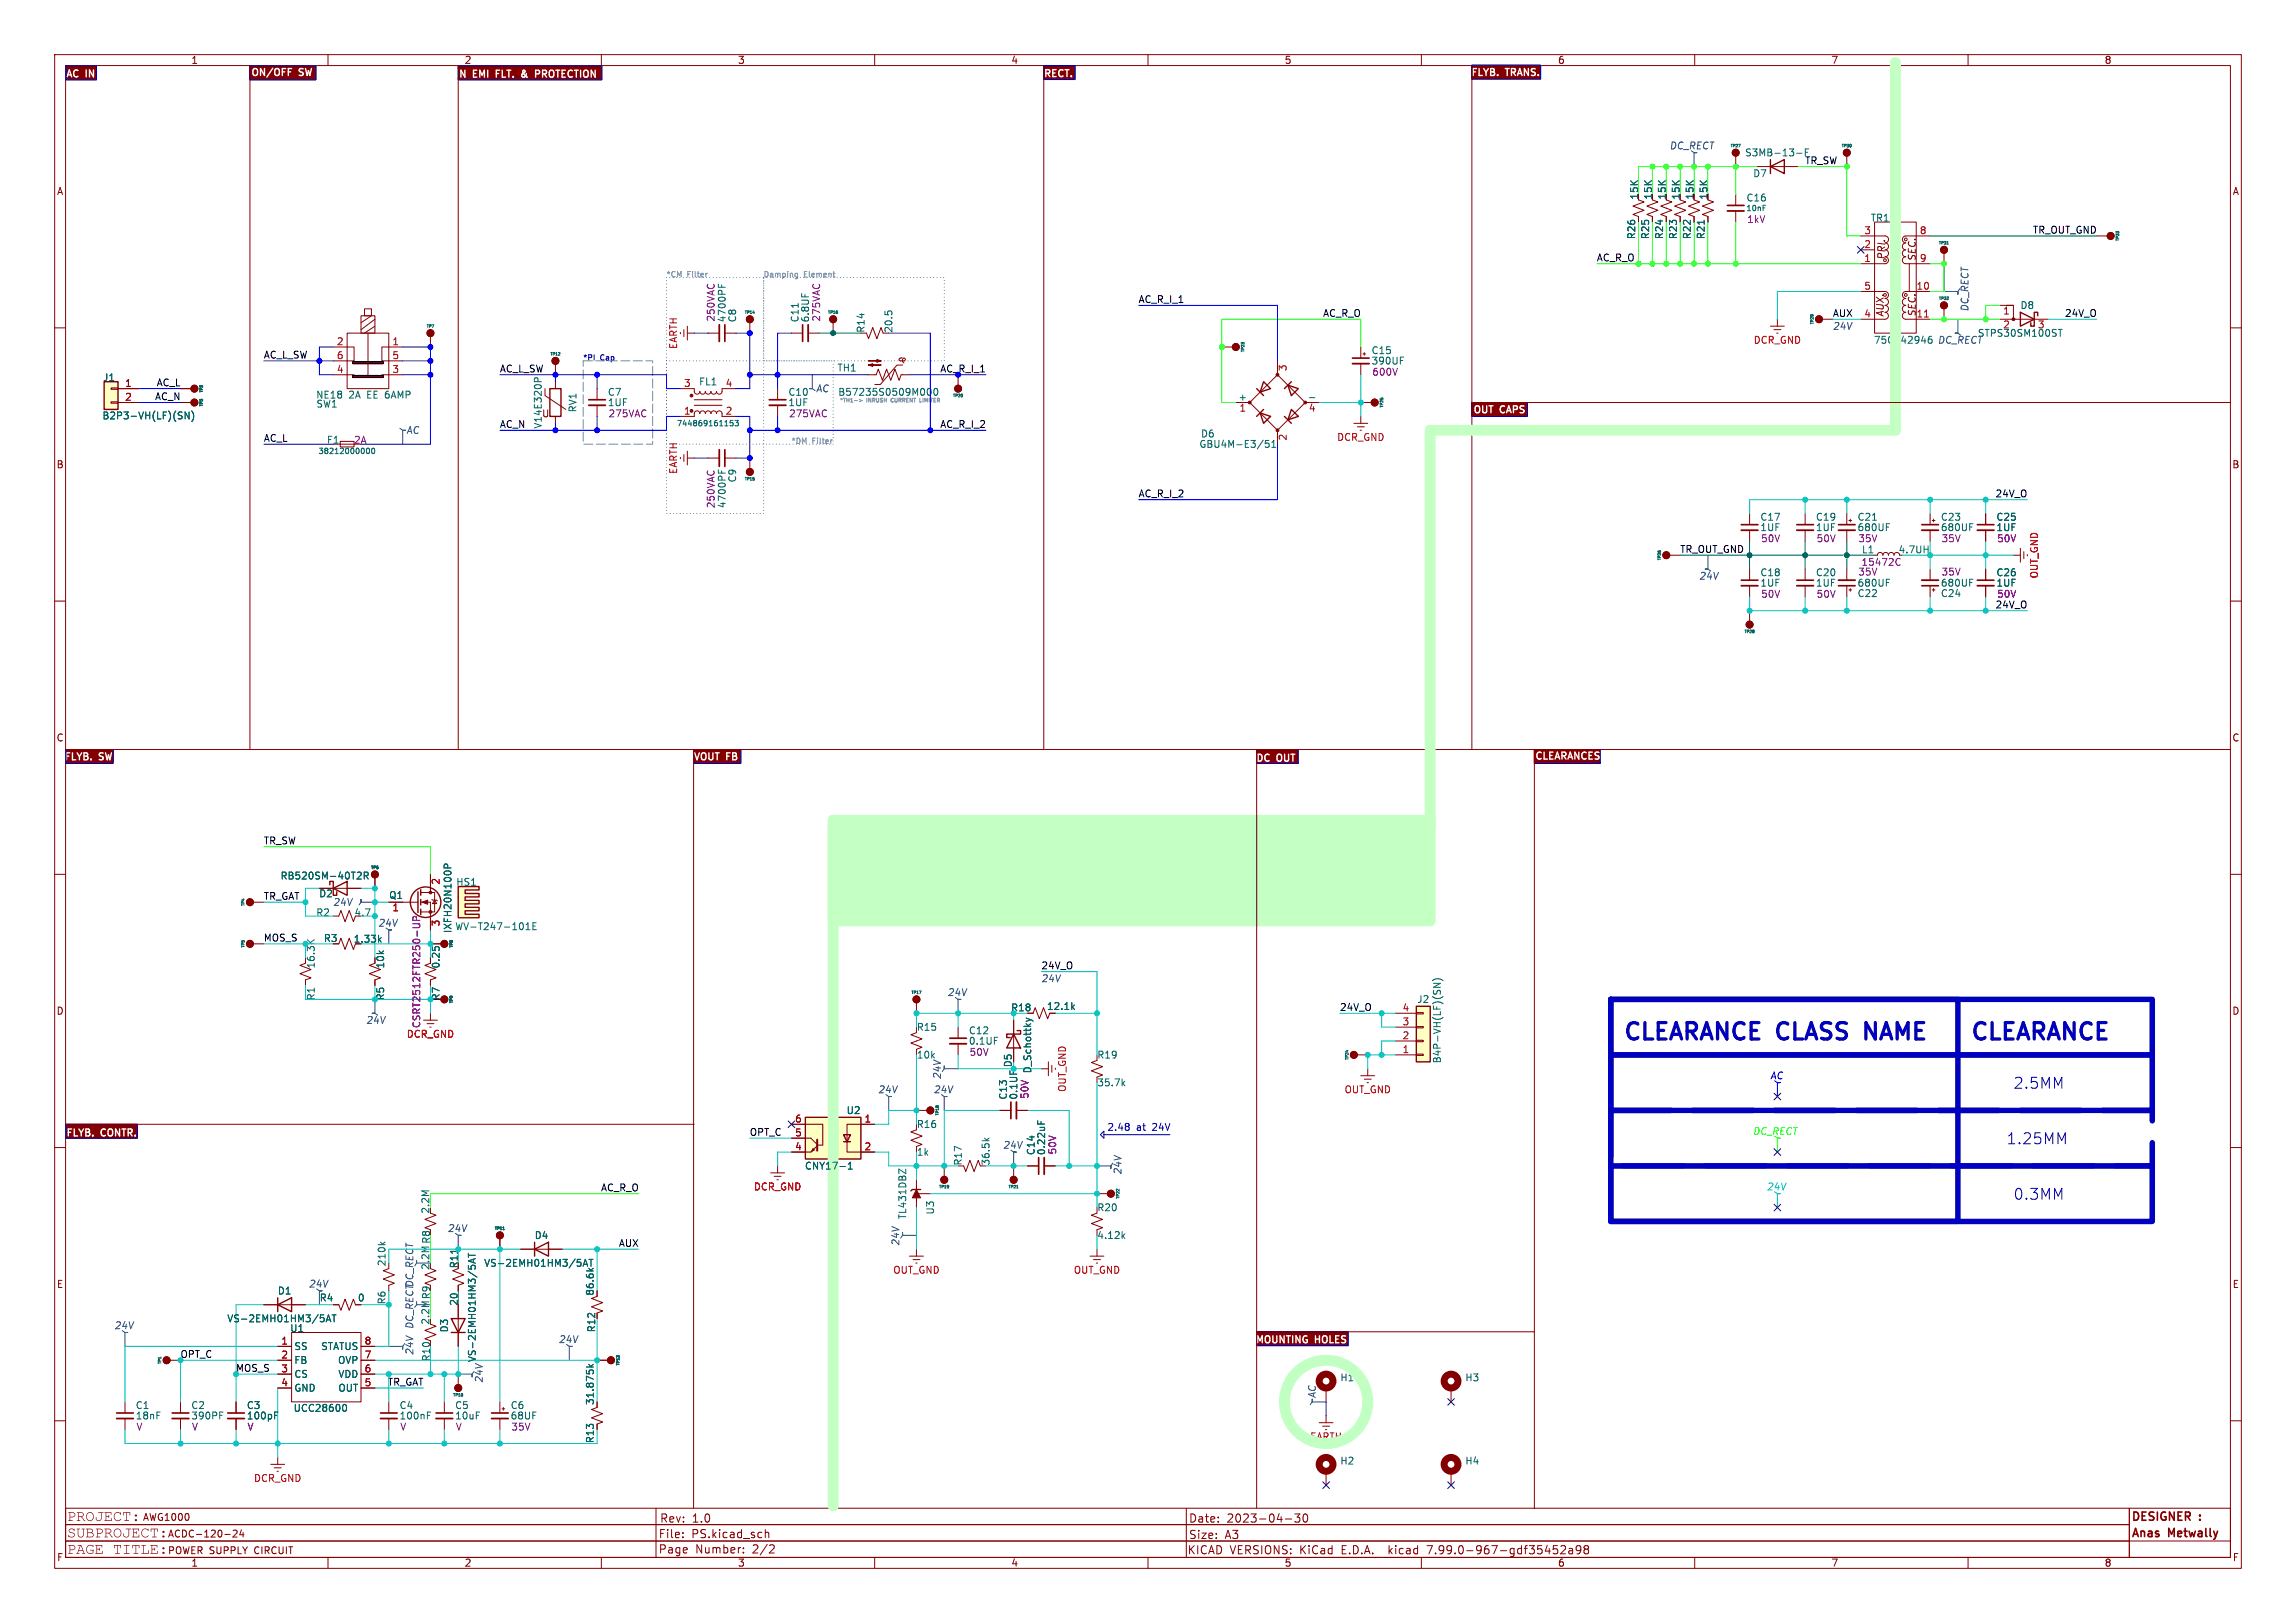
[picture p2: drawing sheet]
<svg xmlns="http://www.w3.org/2000/svg" width="420mm" height="297mm" viewBox="0 0 420 297" stroke-linecap="round" stroke-linejoin="round" font-family="sans-serif">
<defs><g id="words">
<text font-size="9.7" fill="#c4ffc4" x="158" y="163.7">ISOLATION BARRIER</text>
<g font-size="4.2" fill="#0000c2">
<text x="297.2" y="190.5">CLEARANCE CLASS NAME</text>
<text x="360.7" y="190.5">CLEARANCE</text>
</g>
<g font-size="2.8" fill="#0000c2">
<text x="368.3" y="199.4">2.5MM</text>
<text x="367" y="209.5">1.25MM</text>
<text x="368.3" y="219.7">0.3MM</text>
</g>
<g font-size="2.8" fill="#840000">
<text x="12.2" y="279.1">PROJECT:</text>
<text x="12.2" y="282.1">SUBPROJECT:</text>
<text x="12.2" y="285.1">PAGE TITLE:</text>
</g>
<g font-size="2.1" fill="#840000">
<text x="120.5" y="281.6">File:</text>
<text x="120.7" y="278.8">Rev:</text>
<text x="126.5" y="281.6">PS.kicad_sch</text>
<text x="126.6" y="278.8">1.0</text>
<text x="217.5" y="278.8">Date:</text>
<text x="217.5" y="281.8">Size:</text>
<text x="224.1" y="281.8">A3</text>
<text x="224.4" y="278.8">2023-04-30</text>
<text x="390" y="278.6">DESIGNER</text>
<text x="390" y="281.6">Anas</text>
<text x="396.8" y="281.6">Metwally</text>
<text x="402.5" y="278.6">:</text>
<text x="120.5" y="284.4">Page</text>
<text x="127.2" y="284.4">Number:</text>
<text x="137.7" y="284.4">2/2</text>
<text x="217.2" y="284.6">KICAD VERSIONS: KiCad</text>
<text x="245.4" y="284.6">E.D.A.</text>
<text x="254.1" y="284.6">kicad</text>
<text x="261.3" y="284.6">7.99.0-967-gdf35452a98</text>
</g>
<g font-size="1.8" fill="#840000">
<text x="35" y="11.8">1</text>
<text x="85" y="11.8">2</text>
<text x="135" y="11.8">3</text>
<text x="185" y="11.8">4</text>
<text x="235" y="11.8">5</text>
<text x="285" y="11.8">6</text>
<text x="335" y="11.8">7</text>
<text x="385" y="11.8">8</text>
<text x="10.4" y="35.8">A</text>
<text x="408.4" y="35.8">A</text>
<text x="299.8" y="36.6" transform="rotate(-90 299.8 36.6)">15K</text>
<text x="302.3" y="36.6" transform="rotate(-90 302.3 36.6)">15K</text>
<text x="304.9" y="36.6" transform="rotate(-90 304.9 36.6)">15K</text>
<text x="307.4" y="36.6" transform="rotate(-90 307.4 36.6)">15K</text>
<text x="309.9" y="36.6" transform="rotate(-90 309.9 36.6)">15K</text>
<text x="312.5" y="36.6" transform="rotate(-90 312.5 36.6)">15K</text>
<text x="345" y="47.6" transform="rotate(-90 345 47.6)">PRI.</text>
<text x="350.6" y="47.8" transform="rotate(-90 350.6 47.8)">SEC.</text>
<text x="344.7" y="58" transform="rotate(-90 344.7 58)">AUX.</text>
<text x="350.6" y="58" transform="rotate(-90 350.6 58)">SEC.</text>
<text x="10.3" y="85.8">B</text>
<text x="408.3" y="85.8">B</text>
<text x="10.3" y="135.8">C</text>
<text x="408.3" y="135.8">C</text>
<text x="58.3" y="164.4">D2</text>
<text x="71.1" y="164.7">Q1</text>
<text x="59.2" y="172.5">R3</text>
<text x="64.7" y="172.7">1.33k</text>
<text x="70.4" y="177.3" transform="rotate(-90 70.4 177.3)">10k</text>
<text x="80.6" y="177.3" transform="rotate(-90 80.6 177.3)">0.25</text>
<text x="10.3" y="185.8">D</text>
<text x="191.5" y="185">12.1k</text>
<text x="408.3" y="185.8">D</text>
<text x="83.9" y="232.1" transform="rotate(-90 83.9 232.1)">R11</text>
<text x="10.4" y="235.8">E</text>
<text x="65.4" y="238.3">0</text>
<text x="108.8" y="237.2" transform="rotate(-90 108.8 237.2)">86.6k</text>
<text x="408.3" y="235.8">E</text>
<text x="109" y="243.9" transform="rotate(-90 109 243.9)">R12</text>
<text x="108.8" y="257.2" transform="rotate(-90 108.8 257.2)">31.875k</text>
<text x="108.8" y="264.2" transform="rotate(-90 108.8 264.2)">R13</text>
<text x="26.2" y="278.4">AWG1000</text>
<text x="30.7" y="281.4">ACDC-120-24</text>
<text x="10.4" y="285.8">F</text>
<text x="30.7" y="284.5">POWER SUPPLY</text>
<text x="35" y="286.8">1</text>
<text x="46.6" y="284.5">CIRCUIT</text>
<text x="85" y="286.8">2</text>
<text x="135" y="286.8">3</text>
<text x="185" y="286.8">4</text>
<text x="235" y="286.8">5</text>
<text x="285" y="286.8">6</text>
<text x="335" y="286.8">7</text>
<text x="385" y="286.8">8</text>
<text x="408.4" y="285.8">F</text>
</g>
<g font-size="1.8" fill="#fff">
<text x="11.8" y="14.2">AC IN</text>
<text x="45.6" y="14">ON/OFF</text>
<text x="54.5" y="14">SW</text>
<text x="83" y="14.3">IN</text>
<text x="86.3" y="14.3">EMI</text>
<text x="90.9" y="14.3">FLT.</text>
<text x="95.9" y="14.3">&amp;</text>
<text x="98.8" y="14.3">PROTECTION</text>
<text x="190.6" y="14.2">RECT.</text>
<text x="268.8" y="14">FLYB.</text>
<text x="275.2" y="14">TRANS.</text>
<text x="269.2" y="75.7">OUT</text>
<text x="274.2" y="75.7">CAPS</text>
<text x="11.5" y="139.2">FLYB.</text>
<text x="17.9" y="139.2">SW</text>
<text x="126.6" y="139.2">VOUT FB</text>
<text x="229.5" y="139.4">DC</text>
<text x="233.4" y="139.4">OUT</text>
<text x="280.5" y="139.1">CLEARANCES</text>
<text x="11.8" y="208">FLYB.</text>
<text x="18.2" y="208">CONTR.</text>
<text x="229.4" y="245.9">MOUNTING</text>
<text x="240.3" y="245.9">HOLES</text>
</g>
<g font-size="1.8" fill="#484848">
<text x="305.4" y="27.5">DC_RECT</text>
<text x="360.2" y="57.1" transform="rotate(-90 360.2 57.1)">DC_RECT</text>
<text x="335.3" y="60.5">24V</text>
<text x="354.4" y="63.1">DC_RECT</text>
<text x="149.3" y="71.9">AC</text>
<text x="74.4" y="79.6">AC</text>
<text x="310.7" y="106.2">24V</text>
<text x="61" y="165.9">24V</text>
<text x="69.2" y="169.7">24V</text>
<text x="190.5" y="179.9">24V</text>
<text x="173.4" y="182.4">24V</text>
<text x="66.9" y="187.5">24V</text>
<text x="172.3" y="197.5" transform="rotate(-90 172.3 197.5)">24V</text>
<text x="160.7" y="200.2">24V</text>
<text x="170.8" y="200.2">24V</text>
<text x="183.5" y="210.4">24V</text>
<text x="205.3" y="215.1" transform="rotate(-90 205.3 215.1)">24V</text>
<text x="81.9" y="225.6">24V</text>
<text x="164.7" y="228" transform="rotate(-90 164.7 228)">24V</text>
<text x="56.5" y="235.8">24V</text>
<text x="21" y="243.4">24V</text>
<text x="75.8" y="243.2" transform="rotate(-90 75.8 243.2)">DC_RECT</text>
<text x="102.2" y="245.9">24V</text>
<text x="75.8" y="248.1" transform="rotate(-90 75.8 248.1)">24V</text>
<text x="88.5" y="253.2" transform="rotate(-90 88.5 253.2)">24V</text>
<text x="240.9" y="255.8" transform="rotate(-90 240.9 255.8)">AC</text>
</g>
<g font-size="1.8" fill="#006464">
<text x="319.2" y="28.8">S3MB-13-F</text>
<text x="320.6" y="32.6">D7</text>
<text x="319.4" y="37">C16</text>
<text x="342.1" y="40.7">TR1</text>
<text x="299.3" y="43.8" transform="rotate(-90 299.3 43.8)">R26</text>
<text x="301.8" y="43.8" transform="rotate(-90 301.8 43.8)">R25</text>
<text x="304.4" y="43.8" transform="rotate(-90 304.4 43.8)">R24</text>
<text x="306.9" y="43.8" transform="rotate(-90 306.9 43.8)">R23</text>
<text x="309.4" y="43.8" transform="rotate(-90 309.4 43.8)">R22</text>
<text x="312" y="43.8" transform="rotate(-90 312 43.8)">R21</text>
<text x="132.9" y="59" transform="rotate(-90 132.9 59)">4700PF</text>
<text x="134.8" y="59" transform="rotate(-90 134.8 59)">C8</text>
<text x="146.2" y="59" transform="rotate(-90 146.2 59)">C11</text>
<text x="369.5" y="56.7">D8</text>
<text x="158.3" y="61" transform="rotate(-90 158.3 61)">R14</text>
<text x="163.4" y="61" transform="rotate(-90 163.4 61)">20.5</text>
<text x="250.8" y="65">C15</text>
<text x="342.7" y="63.1">750342946</text>
<text x="361.7" y="61.8">STPS30SM100ST</text>
<text x="366.4" y="60.3">2</text>
<text x="372.7" y="60.3">3</text>
<text x="18.8" y="69.9">J1</text>
<text x="127.8" y="70.7">FL1</text>
<text x="153.1" y="68.1">TH1</text>
<text x="250.8" y="66.9">390UF</text>
<text x="18.7" y="76.9">B2P3-VH(LF)(SN)</text>
<text x="57.2" y="73.1">NE18</text>
<text x="57.8" y="74.7">SW1</text>
<text x="63.2" y="73.1">2A EE 6AMP</text>
<text x="99.1" y="76.5">U</text>
<text x="105.6" y="75.5" transform="rotate(-90 105.6 75.5)">RV1</text>
<text x="111.1" y="72.6">C7</text>
<text x="144.2" y="72.6">C10</text>
<text x="226.5" y="73.4">+</text>
<text x="59.7" y="81.3">F1</text>
<text x="99.3" y="78.5" transform="rotate(-90 99.3 78.5)">V14E320P</text>
<text x="219.3" y="82.1">GBU4M-E3/51</text>
<text x="219.6" y="80.2">D6</text>
<text x="134.8" y="88.3" transform="rotate(-90 134.8 88.3)">C9</text>
<text x="132.9" y="93.1" transform="rotate(-90 132.9 93.1)">4700PF</text>
<text x="322" y="95.4">C17</text>
<text x="332.1" y="95.4">C19</text>
<text x="339.7" y="95.4">C21</text>
<text x="355" y="95.4">C23</text>
<text x="365.1" y="95.4">C25</text>
<text x="322" y="97.3">1UF</text>
<text x="332.1" y="97.3">1UF</text>
<text x="339.7" y="97.3">680UF</text>
<text x="340.5" y="101.4">L1</text>
<text x="347.2" y="101.4">4.7UH</text>
<text x="355" y="97.3">680UF</text>
<text x="365.1" y="97.3">1UF</text>
<text x="322" y="105.6">C18</text>
<text x="322" y="107.5">1UF</text>
<text x="332.1" y="105.6">C20</text>
<text x="332.1" y="107.5">1UF</text>
<text x="339.7" y="107.5">680UF</text>
<text x="355" y="107.5">680UF</text>
<text x="365.1" y="105.6">C26</text>
<text x="365.1" y="107.5">1UF</text>
<text x="339.7" y="109.4">C22</text>
<text x="355" y="109.4">C24</text>
<text x="51.3" y="161.1">RB520SM-40T2R</text>
<text x="57.8" y="167.8">R2</text>
<text x="64.8" y="167.8">4.7</text>
<text x="83.4" y="162.2">HS1</text>
<text x="82.7" y="170.8" transform="rotate(-90 82.7 170.8)">IXFH20N100P</text>
<text x="83.2" y="170.4">WV-T247-101E</text>
<text x="57.7" y="183.1" transform="rotate(-90 57.7 183.1)">R1</text>
<text x="70.4" y="183.1" transform="rotate(-90 70.4 183.1)">R5</text>
<text x="80.6" y="183.1" transform="rotate(-90 80.6 183.1)">R7</text>
<text x="259.2" y="183.7">J2</text>
<text x="167.6" y="188.8">R15</text>
<text x="177.2" y="189.4">C12</text>
<text x="177.2" y="191.3">0.1UF</text>
<text x="167.6" y="193.9">10k</text>
<text x="185.2" y="195.4" transform="rotate(-90 185.2 195.4)">D5</text>
<text x="188.8" y="196.5" transform="rotate(-90 188.8 196.5)">D_Schottky</text>
<text x="200.7" y="193.9">R19</text>
<text x="263.7" y="194.6" transform="rotate(-90 263.7 194.6)">B4P-VH(LF)(SN)</text>
<text x="184.3" y="201.3" transform="rotate(-90 184.3 201.3)">C13</text>
<text x="186.2" y="201.3" transform="rotate(-90 186.2 201.3)">0.1UF</text>
<text x="200.7" y="198.9">35.7k</text>
<text x="154.8" y="204">U2</text>
<text x="167.6" y="206.6">R16</text>
<text x="147.2" y="214.2">CNY17-1</text>
<text x="167.6" y="211.6">1k</text>
<text x="176.1" y="213.4" transform="rotate(-90 176.1 213.4)">R17</text>
<text x="181.2" y="213.4" transform="rotate(-90 181.2 213.4)">36.5k</text>
<text x="189.4" y="211.4" transform="rotate(-90 189.4 211.4)">C14</text>
<text x="191.3" y="211.4" transform="rotate(-90 191.3 211.4)">0.22uF</text>
<text x="200.7" y="221.8">R20</text>
<text x="78.8" y="227.7" transform="rotate(-90 78.8 227.7)">R8</text>
<text x="97.8" y="226.9">D4</text>
<text x="165.9" y="223.2" transform="rotate(-90 165.9 223.2)">TL431DBZ</text>
<text x="171" y="222.3" transform="rotate(-90 171 222.3)">U3</text>
<text x="200.7" y="226.9">4.12k</text>
<text x="78.7" y="232.4" transform="rotate(-90 78.7 232.4)">2.2M</text>
<text x="88.5" y="232">VS-2EMH01HM3/5AT</text>
<text x="50.8" y="237">D1</text>
<text x="58.4" y="238.3">R4</text>
<text x="83.9" y="239" transform="rotate(-90 83.9 239)">20</text>
<text x="41.5" y="242.1">VS-2EMH01HM3/5AT</text>
<text x="53" y="243.9">U1</text>
<text x="78.7" y="242.5" transform="rotate(-90 78.7 242.5)">2.2M R9</text>
<text x="82.1" y="243.9" transform="rotate(-90 82.1 243.9)">D3</text>
<text x="53.8" y="247.2">SS</text>
<text x="53.8" y="249.7">FB</text>
<text x="58.6" y="247.2">STATUS</text>
<text x="61.7" y="249.7">OVP</text>
<text x="78.8" y="249.2" transform="rotate(-90 78.8 249.2)">R10</text>
<text x="87.2" y="249.3" transform="rotate(-90 87.2 249.3)">VS-2EMH01HM3/5AT</text>
<text x="53.8" y="252.3">CS</text>
<text x="53.8" y="254.8">GND</text>
<text x="61.8" y="254.8">OUT</text>
<text x="61.8" y="252.3">VDD</text>
<text x="245.1" y="252.9">H1</text>
<text x="268" y="252.9">H3</text>
<text x="24.8" y="258">C1</text>
<text x="24.8" y="259.9">18nF</text>
<text x="34.9" y="258">C2</text>
<text x="34.9" y="259.9">390PF</text>
<text x="45.1" y="258">C3</text>
<text x="45.1" y="259.9">100pF</text>
<text x="53.7" y="258.5">UCC28600</text>
<text x="73" y="258">C4</text>
<text x="73" y="259.9">100nF</text>
<text x="83.2" y="258">C5</text>
<text x="83.2" y="259.9">10uF</text>
<text x="93.4" y="258">C6</text>
<text x="93.4" y="259.9">68UF</text>
<text x="245.1" y="268.2">H2</text>
<text x="268" y="268.2">H4</text>
</g>
<g font-size="1.8" fill="#0f0f0f">
<text x="330.2" y="30.1">TR_SW</text>
<text x="292.1" y="47.9">AC_R_O</text>
<text x="371.7" y="42.8">TR_OUT_GND</text>
<text x="208.3" y="55.5">AC_R_I_1</text>
<text x="241.9" y="58.1">AC_R_O</text>
<text x="335.3" y="58.1">AUX</text>
<text x="377.6" y="58.1">24V_O</text>
<text x="48.3" y="65.7">AC_L_SW</text>
<text x="28.5" y="70.8">AC_L</text>
<text x="91.4" y="68.2">AC_L_SW</text>
<text x="28.2" y="73.3">AC_N</text>
<text x="48.3" y="80.9">AC_L</text>
<text x="91.4" y="78.4">AC_N</text>
<text x="171.9" y="78.4">AC_R_I_2</text>
<text x="208.3" y="91.1">AC_R_I_2</text>
<text x="364.9" y="91.1">24V_O</text>
<text x="307.3" y="101.3">TR_OUT_GND</text>
<text x="364.9" y="111.4">24V_O</text>
<text x="48.3" y="154.6">TR_SW</text>
<text x="48.3" y="164.8">TR_GAT</text>
<text x="48.3" y="172.4">MOS_S</text>
<text x="190.5" y="177.5">24V_O</text>
<text x="245.1" y="185.1">24V_O</text>
<text x="137.2" y="207.9">OPT_C</text>
<text x="109.8" y="218.1">AC_R_O</text>
<text x="113.1" y="228.3">AUX</text>
<text x="70.8" y="253.7">TR_GAT</text>
</g>
<g font-size="1.8" fill="#840084">
<text x="319.5" y="41">1kV</text>
<text x="130.9" y="58.9" transform="rotate(-90 130.9 58.9)">250VAC</text>
<text x="148.1" y="59" transform="rotate(-90 148.1 59)">6.8UF</text>
<text x="150.2" y="58.9" transform="rotate(-90 150.2 58.9)">275VAC</text>
<text x="251" y="68.9">600V</text>
<text x="111.1" y="74.5">1UF</text>
<text x="111.3" y="76.5">275VAC</text>
<text x="144.2" y="74.5">1UF</text>
<text x="144.3" y="76.5">275VAC</text>
<text x="64.7" y="81.3">2A</text>
<text x="130.9" y="93.1" transform="rotate(-90 130.9 93.1)">250VAC</text>
<text x="322.1" y="99.4">50V</text>
<text x="332.2" y="99.4">50V</text>
<text x="339.9" y="99.4">35V</text>
<text x="355.1" y="99.4">35V</text>
<text x="365.3" y="99.4">50V</text>
<text x="339.9" y="105.5">35V</text>
<text x="340.4" y="103.7">15472C</text>
<text x="355.1" y="105.5">35V</text>
<text x="322.1" y="109.5">50V</text>
<text x="332.2" y="109.5">50V</text>
<text x="365.3" y="109.5">50V</text>
<text x="77" y="188.2" transform="rotate(-90 77 188.2)">CSRT2512FTR250-UP</text>
<text x="177.3" y="193.4">50V</text>
<text x="188.3" y="201.2" transform="rotate(-90 188.3 201.2)">50V</text>
<text x="193.4" y="211.3" transform="rotate(-90 193.4 211.3)">50V</text>
<text x="24.9" y="261.9">V</text>
<text x="35.1" y="261.9">V</text>
<text x="45.2" y="261.9">V</text>
<text x="73.2" y="261.9">V</text>
<text x="83.3" y="261.9">V</text>
<text x="93.5" y="261.9">35V</text>
</g>
<g font-size="1.8" fill="#a90000">
<text x="341" y="45.5">2</text>
<text x="341" y="42.9">3</text>
<text x="351.1" y="42.9">8</text>
<text x="341" y="48">1</text>
<text x="341" y="53.1">5</text>
<text x="350.5" y="53.1">10</text>
<text x="351.1" y="48">9</text>
<text x="341" y="58.2">4</text>
<text x="350.5" y="58.2">11</text>
<text x="366.4" y="57.8">1</text>
<text x="61.6" y="63.2">2</text>
<text x="61.6" y="65.8">6</text>
<text x="71.7" y="63.2">1</text>
<text x="71.7" y="65.8">5</text>
<text x="22.8" y="70.9">1</text>
<text x="61.6" y="68.3">4</text>
<text x="71.7" y="68.3">3</text>
<text x="125.1" y="70.9">3</text>
<text x="132.7" y="70.9">4</text>
<text x="235.6" y="68" transform="rotate(-90 235.6 68)">3</text>
<text x="22.8" y="73.4">2</text>
<text x="125.1" y="75.9">1</text>
<text x="132.7" y="75.9">2</text>
<text x="226.7" y="75.6">1</text>
<text x="239.4" y="75.6">4</text>
<text x="235.6" y="80.7" transform="rotate(-90 235.6 80.7)">2</text>
<text x="80.6" y="162" transform="rotate(-90 80.6 162)">2</text>
<text x="71.7" y="167">1</text>
<text x="80.6" y="169.6" transform="rotate(-90 80.6 169.6)">3</text>
<text x="256.5" y="185.2">4</text>
<text x="256.5" y="190.2">2</text>
<text x="256.5" y="187.7">3</text>
<text x="256.5" y="192.8">1</text>
<text x="145.4" y="208">5</text>
<text x="145.4" y="205.5">6</text>
<text x="158.1" y="205.5">1</text>
<text x="145.4" y="210.6">4</text>
<text x="158.1" y="210.6">2</text>
<text x="51.4" y="246.1">1</text>
<text x="51.4" y="248.7">2</text>
<text x="51.4" y="251.2">3</text>
<text x="66.6" y="251.2">6</text>
<text x="66.6" y="248.7">7</text>
<text x="66.6" y="246.1">8</text>
<text x="51.4" y="253.7">4</text>
<text x="66.6" y="253.7">5</text>
</g>
<g font-size="1.8" fill="#f00">
<text x="124" y="63.9" transform="rotate(-90 124 63.9)">EARTH</text>
<text x="320.7" y="63.1">DCR_GND</text>
<text x="244.5" y="80.8">DCR_GND</text>
<text x="124" y="86.8" transform="rotate(-90 124 86.8)">EARTH</text>
<text x="372.9" y="105.9" transform="rotate(-90 372.9 105.9)">OUT_GND</text>
<text x="74.4" y="190.1">DCR_GND</text>
<text x="195.1" y="199.9" transform="rotate(-90 195.1 199.9)">OUT_GND</text>
<text x="245.9" y="200.2">OUT_GND</text>
<text x="137.9" y="218">DCR_GND</text>
<text x="163.3" y="233.2">OUT_GND</text>
<text x="196.4" y="233.2">OUT_GND</text>
<text x="239.6" y="263.7">EARTH</text>
<text x="46.4" y="271.3">DCR_GND</text>
</g>
<g font-size="1.8" fill="#00f">
<text x="171.9" y="68.2">AC_R_I_1</text>
<text x="323.8" y="197.7">AC</text>
</g>
<text font-size="1.8" fill="#848484" x="153.3" y="72.6">B57235S0509M000</text>
<g font-size="1.8" fill="#00c2c2">
<text x="57.7" y="177.3" transform="rotate(-90 57.7 177.3)">16.3K</text>
<text x="184.9" y="185.2">R18</text>
<text x="323.2" y="218">24V</text>
<text x="70.7" y="231.8" transform="rotate(-90 70.7 231.8)">210k</text>
<text x="70.7" y="238.8" transform="rotate(-90 70.7 238.8)">R6</text>
<text x="33" y="248.6">OPT_C</text>
<text x="43.2" y="251.1">MOS_S</text>
</g>
<g font-size="1.8" fill="#0000c2">
<text x="202.6" y="207">2.48</text>
<text x="207.9" y="207">at</text>
<text x="210.9" y="207">24V</text>
</g>
<g font-size="1.8" fill="#0f0">
<text x="320.7" y="207.8">DC_RECT</text>
<text x="78.7" y="222.2" transform="rotate(-90 78.7 222.2)">2.2M</text>
</g>
<g font-size="1.4" fill="#006464">
<text x="319.4" y="38.8">10nF</text>
<text x="58.2" y="83.2">38212000000</text>
<text x="123.7" y="78.2">744869161153</text>
</g>
<g font-size="1.4" fill="#848484">
<text x="121.9" y="50.8">*CM</text>
<text x="125.8" y="50.8">Filter</text>
<text x="139.7" y="50.8">Damping</text>
<text x="147.1" y="50.8">Element</text>
<text x="144.8" y="81.3">*DM</text>
<text x="148.6" y="81.3">Filter</text>
</g>
<g font-size="1.4" fill="#0000c2">
<text x="106.7" y="66">*PI</text>
<text x="109.9" y="66">Cap</text>
</g>
<g font-size="1" fill="#848484">
<text x="153.7" y="73.7">*TH1-&gt;</text>
<text x="158.6" y="73.7">INRUSH</text>
<text x="163.3" y="73.7">CURRENT</text>
<text x="168.8" y="73.7">LIMITER</text>
</g>
<g font-size=".7" fill="#006464">
<text x="316.5" y="27.1">TP27</text>
<text x="336.8" y="27.1">TP30</text>
<text x="354.6" y="44.9">TP31</text>
<text x="387.8" y="44.2" transform="rotate(-90 387.8 44.2)">TP33</text>
<text x="136.1" y="57.6">TP14</text>
<text x="151.4" y="57.6">TP16</text>
<text x="331.9" y="59.4" transform="rotate(-90 331.9 59.4)">TP29</text>
<text x="354.6" y="55">TP32</text>
<text x="78" y="60.1">TP7</text>
<text x="100.6" y="65.2">TP12</text>
<text x="227.7" y="64.5" transform="rotate(-90 227.7 64.5)">TP23</text>
<text x="37.2" y="71.9" transform="rotate(-90 37.2 71.9)">TP2</text>
<text x="37.2" y="74.4" transform="rotate(-90 37.2 74.4)">TP3</text>
<text x="174.2" y="72.8">TP20</text>
<text x="253.1" y="74.7" transform="rotate(-90 253.1 74.7)">TP25</text>
<text x="136.1" y="88">TP15</text>
<text x="303.9" y="102.6" transform="rotate(-90 303.9 102.6)">TP26</text>
<text x="319" y="116">TP28</text>
<text x="67.8" y="159.2">TP6</text>
<text x="44.9" y="165.9" transform="rotate(-90 44.9 165.9)">TP4</text>
<text x="44.9" y="173.5" transform="rotate(-90 44.9 173.5)">TP5</text>
<text x="83" y="173.5" transform="rotate(-90 83 173.5)">TP8</text>
<text x="83" y="183.7" transform="rotate(-90 83 183.7)">TP9</text>
<text x="166.6" y="182">TP17</text>
<text x="246.8" y="194.1" transform="rotate(-90 246.8 194.1)">TP24</text>
<text x="171.9" y="204.2" transform="rotate(-90 171.9 204.2)">TP18</text>
<text x="171.7" y="217.6">TP19</text>
<text x="184.4" y="217.6">TP21</text>
<text x="204.9" y="219.5" transform="rotate(-90 204.9 219.5)">TP22</text>
<text x="90.4" y="225.2">TP11</text>
<text x="29.6" y="249.7" transform="rotate(-90 29.6 249.7)">TP1</text>
<text x="113.4" y="249.9" transform="rotate(-90 113.4 249.9)">TP13</text>
<text x="82.8" y="255.7">TP10</text>
</g>
</g></defs>
<g fill="none" stroke="#840000" stroke-width=".18">
<path d="M10 10h400v277h-400zM12 12h396v273h-396zM60 10v2M110 10v2M160 10v2M210 10v2M260 10v2M310 10v2M360 10v2M10 60h2M408 60h2M10 110h2"/>
<path d="M408 110h2M10 160h2M408 160h2M10 210h2M408 210h2M10 260h2M408 260h2M12 279h377.5v3h-377.5zM12 276h377.5v3h-377.5zM140 279.9v1.5M235.1 278h1.2M236.8 277h1l-.5 .6 .4 .2v.6l-.2 .1h-.4l-.3-.1"/>
<path d="M238.5 277.2l.2-.2a.8 .8 0 0 1 .5 .8 .8 .8 0 0 1-.5 .7l-.2-.1-.2-.4zM12 282h377.5v3h-377.5zM60 285v2M110 285v2M124.9 281.3v.1M124.9 280.5v.1M136 284.1v.1M136 283.3v.1M140 280.5l.2-.1 .4 .1v.9M141 282.7l.5 .1 .1 .3-.9 1.1h.9M160 285v2M210 285v2"/>
<path d="M260 285v2M284.2 282.8h.7M284.8 283.5l.2 .2-.2 .6M285.5 283l.6-.2 .2 .2 .1 .3-.9 1h.9M287 283.4h.6l.1 .9M287.7 283.7l-.5 .1a.29 .29 0 0 0-.3 .3 .29 .29 0 0 0 .3 .2h.5M289.2 283.5l-.3 .3-.4-.1-.2-.2 .2-.6 .4-.1 .2 .2a.99 .99 0 0 1-.4 1.3h-.2M290 283.5l-.3-.3 .3-.4h.3l.3 .3-.3 .4M290 283.5l-.3 .3v.3l.3 .2h.3l.3-.2-.1-.5-.2-.1M290 283.5h.3M310 285v2M360 285v2"/>
</g>
<g fill="#840000">
<circle cx="29.9" cy="283.3" r=".2"/>
<circle cx="29.9" cy="284.2" r=".2"/>
</g>
<g fill="none" stroke="#840000" stroke-width=".18">
<path d="M299.7 36.6l1 .4-2 .7 2 .8-2 .7 1 .4v1M302.3 36.6l1 .4-2.1 .7 2.1 .8-2.1 .7 1.1 .4v1M304.8 36.6l1 .4-2 .7 2 .8-2 .7 1 .4v1M307.3 36.6l1.1 .4-2.1 .7 2.1 .8-2.1 .7 1 .4v1M309.9 36.6l1 .4-2 .7 2 .8-2 .7 1 .4v1M312.4 36.6l1 .4-2 .7 2 .8-2 .7 1 .4v1M317.5 27.9v2.6M317.5 35.6v2M317.5 38.6v2M321.3 30.5h7.6M337.8 27.9v2.6M66 57.8h2.6v3.2h-2.6z"/>
<path d="M66.7 56.5h1.2v1.3h-1.2zM67.9 57.8l-1.9 1.3M68.6 59.7l-1.9 1.3M68.6 58.4l-2.6 1.9M125.7 59.7v2.5M137.2 58.4v2.6M152.4 58.4v2.6M323.8 59.7h2.6M325.1 58.4v1.3M355.6 45.7v2.6M355.6 55.9v2.5M365.8 55.9h2.5"/>
<path d="M365.8 58.4h2.5M367 55.9h1.3v2.5h6.3M383.5 43.2h2.6M20.3 73.5h1.3v.3h-1.3zM20.3 71h1.3v.2h-1.3zM21.6 73.7h3.8M21.6 71.1h3.8M33 73.7h2.6M33 71.1h2.6M61 63.5h3.8v2.5h-3.8M61 68.6h3.8M63.5 61h7.6v10.1h-7.6z"/>
<path d="M67.3 61v7.8M69.8 68.6h3.9M73.7 63.5h-3.9v2.5h3.9M78.7 61v2.5M99.7 71.1v1.3l3.8 2.5M101.6 66v2.6M101.6 69.9v1.2M101.6 76.2v1.3M109.2 71.1v2.1M109.2 74.2v2M124.5 76.2h2.5v-.7l.5-.3 .4 .1 .1 .4 .1-.3 .3-.2 .5 .1 .1 .4 .1-.3 .3-.2 .4 .1 .2 .4 .2-.4 .5-.1 .3 .2 .1 .3 .1-.4 .4-.1 .4 .3 .1 .7h2.5M124.5 71.1h2.5l.1 .8 .4 .2 .4-.1 .1-.4 .2 .4 .3 .1 .4-.1 .1-.4 .1 .3 .3 .2 .5-.1 .1-.4 .3 .4 .4 .1 .3-.2 .1-.3 .1 .4 .4 .1 .4-.3 .1-.7h2.5"/>
<path d="M125.1 60.3v1.3M125.7 61h1.3M127 74.2h5.1M127 73.2h5.1M129.5 61h2.1M132.6 61h2M142.2 71.1v2.1M142.2 74.2v2M144.8 61h2M147.8 61h2.1M158.5 61l.4 1 .7-2.1 .8 2.1 .8-2.1 .3 1.1M158.7 68.6h1.6l.4-1 .7 2 .8-2 .7 2 .8-2 .8 2 .3-1h1.6"/>
<path d="M165 65.4l-.5 .2v.3l.2 .1h.7l.2-.2-.1-.2h-.3l-.1 .3v.3l.3 .2M165.1 66.8h-1l-3.1 3.6h-1M175.3 68.6v2.5M223.5 63.5h2.6M226.1 73.7h2.5M228.6 73.7l5.1-5.1 5.1 5.1-5.1 5zM233.7 66v2.6M233.7 78.7v2.6M238.8 73.7h2.5M247.6 77.5h2.6M248.3 78.1h1.3M248.8 78.7h.2"/>
<path d="M248.9 73.7h2.6M248.9 63.5v2M248.9 66.5v2.1M248.9 76.2v1.3M249.3 64.8h.5M249.6 64.5v.5M324.5 60.3h1.3M325 61h.2M61 81.3h3.8M62.2 80.8h2.6v1h-2.6zM125.1 83.2v1.3M125.7 83.8h1.3"/>
<path d="M125.7 82.6v2.5M129.5 83.8h2.1M132.6 83.8h2M137.2 83.8v2.6M320 94v2M320 97v2.1M330.2 94v2M330.2 97v2.1M304.8 101.6h2.5M320 104.1v2.1M320 107.2v2M320 111.8v2.5"/>
<path d="M330.2 104.1v2.1M330.2 107.2v2M337.8 104.1v2.1M337.8 107.2v2M338.2 108h.5M338.5 107.7v.5M342.9 101.6h.5l.2-.4 .3-.1 .4 .2 .1 .3 .1-.3 .4-.2 .4 .1 .1 .4 .3-.4 .4-.1 .2 .2 .2 .3 .1-.4 .4-.1 .3 .2 .2 .3M353.1 104.1v2.1M353.1 107.2v2M353.4 108h.5M353.7 107.7v.5M55.9 176.3l-1 .4 2 .7-2 .8 2 .7-1 .4v1"/>
<path d="M78.7 176.3l-1 .4 2.1 .7-2.1 .8 2.1 .7-1.1 .4v1M78.7 172.7h2.6M78.7 182.9h2.6M167.6 189l-1 .4 2.1 .7-2.1 .8 2.1 .7-1.1 .4M167.6 182.9v2.5M185.4 186.7v7.6M188 185.4h1l.4-1 .7 2 .8-2 .7 2 .4-1M190.5 195.6h1.3M191.8 194.3v2.6M192.4 194.9v1.3M193 195.5v.2M200.7 194.1l-1.1 .3 2.1 .8-2.1 .8 2.1 .7-1 .4"/>
<path d="M247.6 193h2.6M248.9 196.9h2.6M249.6 197.5h1.2M250.1 198.1h.2M250.2 195.6v1.3M255.3 185.4h3.8M255.3 193h3.8M255.3 190.5h3.8M255.3 188h3.8M259.1 185.3h1.2v.2h-1.2zM259.1 187.8h1.2v.3h-1.2zM259.1 190.4h1.2v.2h-1.2z"/>
<path d="M259.1 192.9h1.2v.3h-1.2zM141 214.6h2.5M141.6 215.3h1.3M142.1 215.9h.3M142.2 213.4v1.2M144.8 205.7h5.7v3.9h-1M144.8 208.3h3.5l1.2 1.1M148.7 210.2l.3 .2-.5 .3zM149.5 209.7l-1.2 1.1h-3.5M151.8 208.8l.3-.1v.2l-.3-.1h1.2M151.8 207.8l.3-.2v.3l-.3-.1h1.2M154.9 208.9v1.9h5.1"/>
<path d="M160 205.7h-5.1v3.3M167.6 206.8l-1 .3 2.1 .8-2.1 .8 2.1 .7-1.1 .4M167.6 217.2v2.5M167.6 215.9v5.1M167.6 203.2h2.6M167.6 218.4h2.6M172.7 213.4v2.5M176.3 213.4l.4 1 .7-2.1 .8 2.1 .7-2.1 .4 1.1M185.4 213.4v2.5M188 213.4h2M191 213.4h2M200.7 218.4h2.5"/>
<path d="M71.1 232.2l-1 .3 2 .8-2 .8 2 .7-1 .4v1M78.7 222l1.1 .4-2.1 .7 2.1 .8-2.1 .8 1 .3M78.7 232.2l1.1 .3-2.1 .8 2.1 .8-2.1 .7 1 .4M83.8 232.2l-1 .3 2 .8-2 .8 2 .7-1 .4v1M83.8 238.8v7.6M91.4 226.1v2.5M95.2 228.6h7.7M109.2 237.2l-1 .4 2 .8-2 .7 2 .8-1 .4M166.4 229.9h2.5M167 230.5h1.3M167.5 231.1h.3M167.6 228.6v1.3"/>
<path d="M199.4 229.9h2.5M200 230.5h1.3M200.5 231.1h.3M200.7 222l-1.1 .4 2.1 .7-2.1 .8 2.1 .8-1 .3M200.7 228.6v1.3M22.9 256.5v2.1M22.9 259.6v2M30.5 248.9h2.5M33 256.5v2.1M33 259.6v2M43.2 256.5v2.1M43.2 259.6v2"/>
<path d="M50.8 246.4h2.5M50.8 248.9h2.5M50.8 251.5h2.5M50.8 254h2.5M53.3 243.8h12.7v12.7h-12.7zM66 246.4h2.6M66 248.9h2.6M66 251.5h2.6M66 254h2.6M71.1 256.5v2.1M71.1 259.6v2M81.3 256.5v2.1"/>
<path d="M81.3 259.6v2M83.8 251.5v2.5M91.4 256.5v2.1M91.4 259.6v2M91.8 257.8h.5M92.1 257.6v.5M109.2 257.6l-1 .3 2 .8-2 .8 2 .7-1 .4M109.2 248.9h2.6M242.6 254v2.5M242.6 259.1v1.2M265.4 254v2.5M49.5 268h2.6"/>
<path d="M50.2 268.6h1.2M50.7 269.2h.2M50.8 266.7v1.3M120 276v9M217 276v9M241.3 260.3h2.5M241.9 261h1.3M242.4 261.6h.3M242.6 269.2v2.6M265.4 269.2v2.6M389.5 276h18.5v9h-18.5zM389.5 282h18.5"/>
<circle cx="317.5" cy="27.9" r=".63"/>
<circle cx="337.8" cy="27.9" r=".63"/>
<circle cx="137.2" cy="58.4" r=".63"/>
<circle cx="152.4" cy="58.4" r=".63"/>
<circle cx="355.6" cy="45.7" r=".63"/>
<circle cx="355.6" cy="55.9" r=".63"/>
<circle cx="386.1" cy="43.2" r=".63"/>
<circle cx="35.6" cy="71.1" r=".63"/>
<circle cx="35.6" cy="73.7" r=".63"/>
<circle cx="78.7" cy="61" r=".63"/>
<circle cx="101.6" cy="66" r=".63"/>
<circle cx="175.3" cy="71.1" r=".63"/>
<circle cx="226.1" cy="63.5" r=".63"/>
<circle cx="251.5" cy="73.7" r=".63"/>
<circle cx="137.2" cy="86.4" r=".63"/>
<circle cx="304.8" cy="101.6" r=".63"/>
<circle cx="320" cy="114.3" r=".63"/>
<circle cx="81.3" cy="172.7" r=".63"/>
<circle cx="81.3" cy="182.9" r=".63"/>
<circle cx="167.6" cy="182.9" r=".63"/>
<circle cx="247.6" cy="193" r=".63"/>
<circle cx="170.2" cy="203.2" r=".63"/>
<circle cx="172.7" cy="215.9" r=".63"/>
<circle cx="185.4" cy="215.9" r=".63"/>
<circle cx="203.2" cy="218.4" r=".63"/>
<circle cx="91.4" cy="226.1" r=".63"/>
<circle cx="30.5" cy="248.9" r=".63"/>
<circle cx="83.8" cy="254" r=".63"/>
<circle cx="111.8" cy="248.9" r=".63"/>
</g>
<g fill="#840000" stroke="#840000" stroke-width=".18">
<path d="M190.9 12h5.7v2.6h-5.7z"/>
<path d="M126.9 137.2h8.6v2.5h-8.6z"/>
<path d="M83.8 12.1h26.3v2.5h-26.3z"/>
<path d="M269.2 11.9h12.6v2.6h-12.6z"/>
<path d="M45.7 12.1h12.1v2.5h-12.1z"/>
<path d="M12.1 205.7h13v2.6h-13z"/>
<path d="M12.1 137.2h8.6v2.5h-8.6z"/>
<path d="M280.7 137.2h12v2.5h-12z"/>
<path d="M12.1 12.1h5.6v2.5h-5.6z"/>
<path d="M229.9 137.2h7.6v2.5h-7.6z"/>
<path d="M269.2 73.7h10.2v2.5h-10.2z"/>
<path d="M229.9 243.7h16.7v2.6h-16.7z"/>
<path d="M64.5 68.7h5.6v.4h-5.6z"/>
<path d="M64.5 66.2h5.6v.3h-5.6z"/>
<path d="M167.6 217.7l.8 1.5h-1.5z"/>
<path d="M158.9 66h2.3l-.8 .3v-.5l.8 .2z"/>
<path d="M158.9 66.8l.7-.3v.6l-.7-.3h2.3z"/>
<circle cx="185.4" cy="215.9" r=".63"/>
<circle cx="35.6" cy="73.7" r=".63"/>
<circle cx="167.6" cy="182.9" r=".63"/>
<circle cx="355.6" cy="45.7" r=".63"/>
<circle cx="368.3" cy="58.4" r=".25"/>
<circle cx="355.6" cy="55.9" r=".63"/>
<circle cx="78.7" cy="61" r=".63"/>
<circle cx="126.5" cy="72.4" r=".25"/>
<circle cx="126.5" cy="75.2" r=".25"/>
<circle cx="386.1" cy="43.2" r=".63"/>
<circle cx="137.2" cy="86.4" r=".63"/>
<circle cx="317.5" cy="27.9" r=".63"/>
<circle cx="175.3" cy="71.1" r=".63"/>
<circle cx="170.2" cy="203.2" r=".63"/>
<circle cx="337.8" cy="27.9" r=".63"/>
<circle cx="247.6" cy="193" r=".63"/>
<circle cx="101.6" cy="66" r=".63"/>
<circle cx="203.2" cy="218.4" r=".63"/>
<circle cx="83.8" cy="254" r=".63"/>
<circle cx="35.6" cy="71.1" r=".63"/>
<circle cx="320" cy="114.3" r=".63"/>
<circle cx="304.8" cy="101.6" r=".63"/>
<circle cx="137.2" cy="58.4" r=".63"/>
<circle cx="172.7" cy="215.9" r=".63"/>
<circle cx="251.5" cy="73.7" r=".63"/>
<circle cx="152.4" cy="58.4" r=".63"/>
<circle cx="238.8" cy="73.7" r=".25"/>
<circle cx="233.7" cy="68.6" r=".25"/>
<circle cx="233.7" cy="78.7" r=".25"/>
<circle cx="228.6" cy="73.7" r=".25"/>
<circle cx="111.8" cy="248.9" r=".63"/>
<circle cx="91.4" cy="226.1" r=".63"/>
<circle cx="30.5" cy="248.9" r=".63"/>
<circle cx="226.1" cy="63.5" r=".63"/>
<circle cx="81.3" cy="172.7" r=".63"/>
<circle cx="81.3" cy="182.9" r=".63"/>
</g>
<path d="M152.4 150.1h109.2v18.4h-109.2z" fill="#c4ffc4" stroke="#c4ffc4" stroke-width=".18"/>
<g fill="none" stroke="#840000" stroke-width=".33">
<path d="M316 38.6h3M131.6 59.4v3.1M147.8 59.4v3.1M107.7 74.2h3M140.7 74.2h3.1M247.4 66.5h3M131.6 82.3v3M318.5 97h3.1M328.7 97h3M318.5 107.2h3.1M328.7 107.2h3M336.3 106.2h3"/>
<path d="M351.5 106.2h3.1M191 211.8v3.1M21.3 259.6h3.1M31.5 259.6h3M41.7 259.6h3M69.6 259.6h3M79.8 259.6h3M89.9 259.6h3.1"/>
</g>
<g fill="none" stroke="#840000" stroke-width=".3">
<path d="M316 37.6h3M132.6 59.4v3.1M146.8 59.4v3.1M107.7 73.2h3M140.7 73.2h3.1M247.4 65.5h3M132.6 82.3v3M318.5 96h3.1M328.7 96h3M318.5 106.2h3.1M328.7 106.2h3M336.3 107.2h3"/>
<path d="M351.5 107.2h3.1M190 211.8v3.1M21.3 258.6h3.1M31.5 258.6h3M41.7 258.6h3M69.6 258.6h3M79.8 258.6h3M89.9 258.6h3.1"/>
</g>
<g fill="none" stroke="#006464" stroke-width=".18">
<path d="M328.7 28h.9M330.2 27.9h.5M330.8 27.3h-.6v1.2M132 52.1v.5M161.9 57v.6M162.4 57l.2-.1 .5 .1M356.1 44.7h.3M34.6 75.4v1.3l-.7-1.3v1.3M35.1 75.2a1.46 1.46 0 0 1 0 1.9M62 71.6h.3l.2 .2-.2 .3M62 72.1h.3M62.3 72.1l.2 .3v.2l-.2 .3h-.3"/>
<path d="M97.7 69.9v-.5l.3-.3 .3 .1 .1 .7M134.1 76.9h-.5l-.1 .5h.5l.1 .4-.2 .1-.4-.1M134.4 76.9h.7l-.4 .4 .3 .1v.4l-.1 .1-.5-.1M169.7 71.2l.2-.1a.68 .68 0 0 1 .4 .6 .68 .68 0 0 1-.4 .6l-.3-.4zM170.9 71.2l.2-.1a.68 .68 0 0 1 .5 .6 .68 .68 0 0 1-.5 .6l-.3-.4zM239.5 72.8h1M256.2 65.4h.6M376.5 60.3h.7M376.9 60.3v1.2M67.1 82.1l.2-.1a.53 .53 0 0 1 .3 .5 .53 .53 0 0 1-.3 .5l-.2-.1M68.1 82.1l.1-.1a.53 .53 0 0 1 .4 .5 .53 .53 0 0 1-.4 .5l-.2-.4zM132 86.2v.4"/>
<path d="M232.1 80.6h-.6l-.1 .6 .2-.1h.4l.2 .2-.1 .4-.2 .2-.5-.2M232.6 81.9h.8M232.6 81l.4-.4v1.3M345.1 106h.6M360.3 106h.6M56.2 172l.7 .7M57.5 172l-.7 .5M79.1 173.3v.6M79.6 173.3l.2-.1 .5 .1M262 179.5a1.46 1.46 0 0 1 2 0M262.2 179.9h1.3l-1.3 .8h1.3M187.7 186.3l.8 .3"/>
<path d="M188.5 186.6l-.8 .3M188.5 186.6l.5 .3M196.2 184.3l.3 .4M196.5 183.9l-.4 .5M205.4 198.2l.4 .5M205.8 197.9l-.5 .4M155.2 213.9h.7M155.2 213l.3-.3v1.2M165.7 213.9v.9l-1.3-.9v.9M180.1 208.3l.5 .5M180.9 208.3l-.5 .3M186 217.4h.2"/>
<path d="M189.8 205.1v.6M190.4 205.3v.4M69.6 227.3l.5 .5M70.4 227.3l-.4 .4M85.7 229.4v.7M85.7 229.7h1.2M86.6 230.4v.6M86.9 230.3l-1.2 .4 1.2 .5M92 225h.3M106.6 231.7l.5-1.2 .4 1.2M106.8 231.4h.6M107.7 232.1l.5 .5"/>
<path d="M107.7 230.5h.8M108.1 230.5v1.2M108.5 232.1l-.4 .4M205.4 226.2l.4 .4M205.8 225.8l-.5 .5M40.2 258.4h.6M50.2 258.4h.6M62.8 257.1l.2-.1a.68 .68 0 0 1 .4 .6 .68 .68 0 0 1-.4 .7l-.2-.1M78.2 258.4h.6M107.3 250.1h1.2M107.7 249.7l.5 .4M108.5 249.7l-.4 .3"/>
</g>
<g fill="#ffffc2" stroke="#ffffc2" stroke-width=".18">
<path d="M147.3 204.5h10.2v7.6h-10.2z"/>
<path d="M259.1 184.2h2.5v10.1h-2.5z"/>
<path d="M19 69.9h2.6v5h-2.6z"/>
</g>
<g fill="none" stroke="#840000" stroke-width=".25">
<path d="M323.8 30.5l2.6-1.3v2.6zM323.8 29.2v2.6M369.6 57.2l2.5 1.2-2.5 1.3zM372.7 57.8v-.6h-.6v2.5h-.6v-.6M19 69.9h2.6v5h-2.6zM100.6 71.1h2v5.1h-2zM229.9 71.1l1.2 1.3M230.5 75.6l1.9 .6-1.3 1.3zM231.1 69.9l1.3 1.2-1.9 .7zM231.1 74.9l-1.2 1.3M234.9 76.2l1.3 1.3M235.6 70.5l1.9 .6-1.3 1.3z"/>
<path d="M236.2 74.9l1.3 1.3-1.9 .6zM236.2 69.9l-1.3 1.2M185.4 189.2l1.3 2.6h-2.6zM186.1 188.6h.6v.6h-2.6v.7h.7M259.1 184.2h2.5v10.1h-2.5zM147.3 204.5h10.2v7.6h-10.2zM154.3 207.6h1.3l-.7 1.3zM154.3 208.9h1.3M168.4 217.7h-1.5l-.3 .2M97.8 228.6l2.5-1.3v2.6zM97.8 227.3v2.6M82.5 241.3h2.6l-1.3 2.5z"/>
<path d="M82.5 243.8h2.6"/>
</g>
<path d="M149.5 208.5v2.1" fill="none" stroke="#840000" stroke-width=".36"/>
<path d="M64.5 68.7h5.6v.4h-5.6zM64.5 66.2h5.6v.3h-5.6z" fill="none" stroke="#000" stroke-width=".18"/>
<path d="M347 102.2h.3l.3 .1M347.6 103.3l-.3 .2-.3-.1M75.5 169h1l.3 .3v.2M76.2 168.4l-.1-.6-.2-.1-.3 .1-.1 .6h1.3" fill="none" stroke="#840084" stroke-width=".18"/>
<g fill="none" stroke="#840000" stroke-width="1.3">
<circle cx="242.6" cy="252.7" r="1.27"/>
<circle cx="265.4" cy="252.7" r="1.27"/>
<circle cx="242.6" cy="268" r="1.27"/>
<circle cx="265.4" cy="268" r="1.27"/>
</g>
<g fill="#ffffc2">
<path d="M83.8 162.2h3.8v.7h-2.5v.6h2.5v.6h-2.5v.7l-1.3-.7z"/>
<path d="M83.8 164.1l1.3 .7h2.5v.6h-2.5v.6h2.5v.7h-2.5v.6h2.5v.6h-3.8z"/>
</g>
<g fill="none" stroke="#840000" stroke-width=".25">
<path d="M60.3 161.9v-.6h.7v2.5h.6v-.6M61 162.6l2.5-1.3v2.5zM76.5 163.2v3.8M77 162.8v1M77 164.6v1M77 166.4v1M83.8 162.2h3.8v.7h-2.5v.6h2.5v.6h-2.5v.7h2.5v.6h-2.5v.6h2.5v.7h-2.5v.6h2.5v.6h-3.8zM50.8 238.8l2.5-1.3v2.5zM50.8 237.5v2.5"/>
<circle cx="77.9" cy="165.1" r="2.79"/>
</g>
<g fill="none" stroke="#006464" stroke-width=".18">
<path d="M34.6 75.4v1.3l-.7-1.3v1.3M35.1 75.2a1.46 1.46 0 0 1 0 1.9M351.5 62.4h.8M353.3 61.5l-.3 .1a.86 .86 0 0 0 0 1.2l.4-.1v-.4l-.2-.3-.4 .1-.1 .2M345.1 95.8h.6M360.3 95.8h.6M65.5 159.6l.5 .1 .1 .3-.8 .9h.8M81.9 158.8l-.1-.6-.1-.1-.3 .1-.2 .6h1.3M66.6 160.3l.6-.1 .2-.2-.1-.3-.7-.1v1.3M66.9 160.3l.5 .6M69.4 171.9l.3 .5M69.7 171.6l-.4 .5"/>
<path d="M79.1 173.3v.6M79.6 173.3l.2-.1 .5 .1M96.2 170.1h.7M96.2 169.2l.4-.3v1.2M97.5 169.5h.4M98.1 168.9h-.6v1.2h.6M187.7 186.3l.8 .3M188.5 186.6l-.8 .3M188.5 186.6l.5 .3M196.2 184.3l.3 .4M196.5 183.9l-.4 .5M155.2 213.9h.7"/>
<path d="M155.2 213l.3-.3v1.2M189.8 205.1v.6M190.4 205.3v.4M85.7 229.4v.7M85.7 229.7h1.2M86.6 230.4v.6M86.9 230.3l-1.2 .4 1.2 .5M92 225h.3M106.6 231.7l.5-1.2 .4 1.2M106.8 231.4h.6M107.7 232.1l.5 .5M107.7 230.5h.8"/>
<path d="M108.1 230.5v1.2M108.5 232.1l-.4 .4M50.2 258.4h.6M59.7 241.9l.4-1.3 .4 1.3M59.8 241.5h.6M60.7 240.6h.8M61.1 240.6v1.3M62.8 257.1l.2-.1a.68 .68 0 0 1 .4 .6 .68 .68 0 0 1-.4 .7l-.2-.1M107.3 250.1h1.2M107.7 249.7l.5 .4M108.5 249.7l-.4 .3"/>
</g>
<g fill="#840000" stroke="#840000" stroke-width=".18">
<path d="M77.2 165.1l1-.4v.8z"/>
<circle cx="68.6" cy="160" r=".63"/>
<circle cx="78.7" cy="166.9" r=".25"/>
<circle cx="78.7" cy="163.3" r=".25"/>
<circle cx="45.7" cy="165.1" r=".63"/>
<circle cx="45.7" cy="172.7" r=".63"/>
<circle cx="332.7" cy="58.4" r=".63"/>
</g>
<g fill="none" stroke="#840000" stroke-width=".18">
<path d="M45.7 12.1v125.1M83.8 12.1v125.1M190.9 12v125.1M269.2 12.1v125.1M299.7 39.6v1M302.3 39.6v1M304.8 39.6v1M307.3 39.6v1M309.9 39.6v1M312.4 39.6v1M332.7 58.4h2.6M340.4 53.3h4.4a.64 .64 0 0 1 .6 .7 .64 .64 0 0 1-.6 .6 .64 .64 0 0 1 .6 .6 .64 .64 0 0 1-.6 .7 .64 .64 0 0 1 .6 .6 .64 .64 0 0 1-.6 .7 .64 .64 0 0 1 .6 .6 .64 .64 0 0 1-.6 .6"/>
<path d="M340.4 43.2h4.4a.64 .64 0 0 1 .7 .6 .64 .64 0 0 1-.7 .7M340.4 58.4h2.5M340.4 45.7h2.5M342.9 40.6h7.6v20.4h-7.6zM344.8 47a.64 .64 0 0 1 .6 .6 .64 .64 0 0 1-.6 .7h-4.4M346.1 41.9v17.8M347.3 41.9v17.8M349.2 48.3v5M353.1 53.3h-4.5a.64 .64 0 0 0-.6 .7 .64 .64 0 0 0 .6 .6 .64 .64 0 0 0-.6 .6 .64 .64 0 0 0 .6 .7 .64 .64 0 0 0-.6 .6 .64 .64 0 0 0 .6 .7 .64 .64 0 0 0-.6 .6 .64 .64 0 0 0 .6 .6h4.5M353.1 43.2h-4.5a.64 .64 0 0 0-.6 .6 .64 .64 0 0 0 .6 .7 .64 .64 0 0 0-.6 .6 .64 .64 0 0 0 .6 .6 .64 .64 0 0 0-.6 .7 .64 .64 0 0 0 .6 .6 .64 .64 0 0 0-.6 .6 .64 .64 0 0 0 .6 .7h4.5M21.6 73.7h3.8M21.6 71.1h3.8"/>
<path d="M33 73.7h2.6M33 71.1h2.6M269.2 73.7h138.7M337.8 94v2M337.8 97v2.1M338.2 95.3h.5M338.5 95v.5M353.1 94v2M353.1 97v2.1M353.4 95.3h.5M353.7 95v.5M363.2 94v2"/>
<path d="M363.2 97v2.1M363.2 104.1v2.1M363.2 107.2v2M368.3 101.6h1.3M369.6 100.3v2.6M370.2 101v1.2M370.8 101.5v.2M12.1 137.2h395.8M126.9 137.2v138.8M229.9 137.2v138.8M280.7 137.2v138.9M45.7 165.1h2.6"/>
<path d="M45.7 172.7h2.6M61 167.6h1l.4-1 .7 2.1 .8-2.1 .7 2.1 .4-1.1M61 162.6h5M62 172.7l.4-1 .7 2 .8-2 .7 2 .4-1M68.6 176.3l-1 .4 2 .7-2 .8 2 .7-1 .4v1M68.6 160v2.6M73.7 165.1h2.8M77 165.1h1.7v5.1M77 163.3h2.5v3.6h-2.5M78.7 160v3.3M78.7 179.3v1M78.7 172.7h2.6"/>
<path d="M79 164.6l.1 .1h.8l.1 .1M79.5 164.7l.4 .7h-.8zM77.5 186.7h2.5M78.1 187.3h1.3M78.6 188h.3M78.7 185.4v1.3M78.7 182.9h2.6M175.3 188v2M175.3 191v2M185.4 186.7v2.5M185.4 191.8v2.5M188 185.4h1"/>
<path d="M12.1 205.7h114.9M144.8 205.7h2.5M144.8 210.8h2.5M144.8 208.3h2.5M157.5 205.7h2.5M157.5 210.8h2.5M182.9 203.2h2M185.9 203.2h2.1M188 213.4h2M191 213.4h2M48.3 238.8h7.6M61 238.8h1l.4 1 .7-2.1 .8 2.1 .7-2.1 .4 1.1"/>
<path d="M83.8 235.2v1M83.8 238.8v2.5M91.4 226.1v2.5M95.2 228.6h2.6M100.3 228.6h2.6M43.2 256.5v2.1M43.2 259.6v2M50.8 246.4h2.5M50.8 248.9h2.5M50.8 251.5h2.5M50.8 254h2.5M66 246.4h2.6"/>
<path d="M66 248.9h2.6M66 251.5h2.6M66 254h2.6M78.7 242.3l1.1 .4-2.1 .8 2.1 .7-2.1 .8 1 .4v1M83.8 243.8v2.6M109.2 248.9h2.6M229.9 243.7h50.8M44.2 279.9l-.3 1h.7M42.6 280.1l.5-.1 .3 .4-.8 .9h.8M44.5 280.4v.9"/>
<circle cx="332.7" cy="58.4" r=".63"/>
<circle cx="348.6" cy="43.8" r=".25"/>
<circle cx="348.6" cy="54" r=".25"/>
<circle cx="45.7" cy="165.1" r=".63"/>
<circle cx="45.7" cy="172.7" r=".63"/>
<circle cx="68.6" cy="160" r=".63"/>
</g>
<path d="M352 58h.8" fill="none" stroke="#a90000" stroke-width=".18"/>
<path d="M336.3 97h3M351.5 97h3.1M361.7 97h3M361.7 107.2h3M173.7 191h3.1M185.9 201.7v3" fill="none" stroke="#840000" stroke-width=".33"/>
<path d="M336.3 96h3M351.5 96h3.1M361.7 96h3M361.7 106.2h3M173.7 190h3.1M184.9 201.7v3" fill="none" stroke="#840000" stroke-width=".3"/>
<g fill="none" stroke="#484848" stroke-width=".18">
<path d="M309.4 27.6l.5 .3h.5h-.5v2.6M358.1 58.4v2.6h-.5h.5l.5 .3M358.5 52.8l-.4 .5v.5v-.5h-2.5M73.2 78.4l.5 .3h.5h-.5v2.6M148.6 68.6v2.5h-.5h.5l.5 .4M312.4 101.6v2.5h-.5h.5l.5 .4M68.6 165.1h-2.6v-.5v.5l-.3 .5M70.6 169.8l.5 .4h.5h-.5v2.5M68.6 182.9v2.5h-.5h.5l.5 .4M174.8 182.5l.5 .4h.5h-.5v2.5M175.3 195.6h-2.6v-.5v.5l-.3 .5M162.1 200.3l.5 .4h.5h-.5v2.5"/>
<path d="M172.2 200.3l.5 .4h.5h-.5v2.5M184.9 210.5l.5 .3h.5h-.5v2.6M203.6 212.9l-.4 .5v.5v-.5h-2.5M57.9 235.9l.5 .3h.5h-.5v2.6M74.2 229.8v.6l1.3 .2v-.6M74.2 227.5v.7M74.2 227.8l1.3 .2M74.4 228.5a.61 .61 0 0 0 .3 .9 .61 .61 0 0 0 .8-.5l-.1-.2M74.4 233.2l-.2 .2 .1 .3 .5 .3M74.9 230.1v.4M74.9 231.7v-.6l-.2-.1h-.3l-.2 .7 1.3 .1M75.4 233.3l.1 .4-.3 .3"/>
<path d="M75.5 231.1l-.6 .3M75.6 232.1v1M78.7 238.8h-2.5v-.5v.5l-.4 .5M78.7 231.1h-2.5v-.5v.5l-.4 .5M83.3 225.7l.5 .4h.5h-.5v2.5M167.6 226.1h-2.5v-.5v.5l-.4 .5M22.4 243.5l.5 .3h.5h-.5v2.6M74 245.9l-.3 .5v.5v-.5h-2.6M86.7 251l-.3 .5v.5v-.5h-2.6M103.6 246l.5 .4h.5h-.5v2.5M242.6 256.5h-2.6v-.5v.5l-.3 .5"/>
</g>
<g fill="none" stroke="#00f" stroke-width=".18">
<path d="M208.3 55.9h25.4v10.1M25.4 71.1h7.6M25.4 73.7h7.6M48.3 66h12.7M61 63.5h-2.6v5.1h2.6M73.7 63.5h5v17.8h-12.7M73.7 66h5M73.7 68.6h5M91.4 68.6h30.5v2.5h2.6M101.6 68.6v1.3M101.6 77.5v1.2M109.2 68.6v2.5"/>
<path d="M109.2 76.2v2.5M124.5 76.2h-2.6v2.5h-30.5M127 61h2.5M134.6 61h2.6v10.1h-2.6M134.6 76.2h2.6v7.6h-2.6M137.2 78.7h43.1M137.2 68.6h21.5M142.2 76.2v2.5M144.8 61h-2.6v10.1M162.6 61h7.6v17.7M166.4 68.6h13.9M48.3 81.3h12.7"/>
<path d="M127 83.8h2.5M233.7 81.3v10.1h-25.4M324.6 197.8l.5 .3h.5h-.5v2.6M242.6 256.5v2.6"/>
</g>
<g fill="none" stroke="#0f0" stroke-width=".18">
<path d="M302.3 30.5v5.1M304.8 30.5v5.1M307.3 30.5v5.1M309.9 30.5v5.1M312.4 30.5v5.1M317.5 30.5v5.1M321.3 30.5h-21.6v5.1M328.9 30.5h8.9v12.7h2.6M292.1 48.3h48.3M299.7 40.6v7.7M302.3 40.6v7.7M304.8 40.6v7.7"/>
<path d="M307.3 40.6v7.7M309.9 40.6v7.7M312.4 40.6v7.7M317.5 40.6v7.7M353.1 48.3h2.5v5h-2.5M353.1 58.4h12.7M365.8 55.9h-2.6v2.5M248.9 63.5v-5.1h-25.4v15.3h2.6M48.3 154.9h30.4v5.1M78.7 218.4h38.1M324.6 207.9l.5 .4h.5h-.5v2.5M78.7 226.1v5"/>
<path d="M78.7 236.2v5.1"/>
</g>
<g fill="none" stroke="#00c2c2" stroke-width=".18">
<path d="M335.3 58.4h5.1M340.4 53.3h-15.3v5.1M374.6 58.4h8.9M241.3 73.7h7.6M248.9 68.6v7.6M330.2 91.4v2.6M337.8 91.4v2.6M353.1 91.4v2.6M353.1 99.1v5M363.2 91.4v2.6M363.2 99.1v5M370.8 91.4h-50.8v2.6"/>
<path d="M320 109.2v2.6h50.8M330.2 109.2v2.6M337.8 109.2v2.6M348 101.6h20.3M353.1 109.2v2.6M363.2 109.2v2.6M48.3 172.7h12.7M48.3 165.1h7.6M58.4 162.6h-2.5v5h5.1M66 162.6h2.6v12.7M66 172.7h12.7M66 167.6h2.6"/>
<path d="M68.6 165.1h2.5M78.7 170.2v5.1M190.5 177.8h10.2v15.2M55.9 180.3v2.6h22.8v2.5M167.6 193v12.7M175.3 185.4v2.6M175.3 193v2.6h15.2M185.4 186.7v-1.3h-17.8v2.6M193 185.4h7.7M200.7 198.1v22.9M245.1 185.4h10.2M252.7 185.4v2.6h2.6"/>
<path d="M255.3 190.5h-2.6v2.5M255.3 193h-5.1v2.6M137.2 208.3h7.6M144.8 210.8h-2.6v2.6M160 210.8h2.6v2.6h12.7M167.6 210.8v5.1M167.6 203.2h-5v2.5h-2.6M170.2 218.4h30.5M180.3 213.4h7.7M182.9 203.2h-10.2v10.2M188 203.2h7.6v10.2M193 213.4h7.7"/>
<path d="M324.6 218.1l.5 .3h.5h-.5v2.6M48.3 238.8h-5.1v17.7M55.9 238.8h5.1M66 238.8h5.1v7.6h-2.5M71.1 228.6h24.1M83.8 228.6v2.5M91.4 228.6v27.9M102.9 228.6h13.9M109.2 228.6v7.6M167.6 221v7.6M200.7 226.1v2.5M43.2 251.5h7.6"/>
<path d="M50.8 246.4h-27.9v10.1M50.8 254v12.7M50.8 248.9h-17.8v7.6M68.6 248.9h40.6M68.6 254h8.9M71.1 251.5v5M78.7 246.4v5.1M81.3 251.5v5M83.8 246.4v5.1h-15.2M109.2 241.3v15.2M22.9 261.6v2.6h86.3M33 261.6v2.6"/>
<path d="M43.2 261.6v2.6M71.1 261.6v2.6M81.3 261.6v2.6M91.4 261.6v2.6"/>
</g>
<path d="M129.3 50h.1M145.6 50l.3 .1M145.9 50v.8l-.3 .2M145.9 50.6l-.3 .1M152.4 50h.3M152.6 50.6l.1 .1M157.2 73.1l.5 .2-.5 .2M163 73.2v.3M168.3 73.6h.3M152.2 80.5h.1" fill="none" stroke="#848484" stroke-width=".18"/>
<path d="M52.7 13.1h.5M52.7 12.5h.6M98 13.5h.5M98.5 12.8h-.5v1.3" fill="none" stroke="#fff" stroke-width=".25"/>
<g fill="none" stroke="#0000c2" stroke-width=".18">
<path d="M12.1 12.1h5.6v2.5h-5.6zM45.7 12.1h12.1v2.5h-12.1zM83.8 12.1h26.3v2.5h-26.3zM190.9 12h5.7v2.6h-5.7zM269.2 11.9h12.6v2.6h-12.6zM269.2 73.7h10.2v2.5h-10.2zM12.1 137.2h8.6v2.5h-8.6zM126.9 137.2h8.6v2.5h-8.6zM229.9 137.2h7.6v2.5h-7.6zM280.7 137.2h12v2.5h-12zM12.1 205.7h13v2.6h-13zM201.9 207.6h12.1"/>
<path d="M201.9 207v1.3l-.6-.7zM229.9 243.7h16.7v2.6h-16.7z"/>
</g>
<path d="M346.7 11.4v67.3h-85.1v72.4M152.4 150.1h109.2v18.4h-109.2zM152.4 151.1v124.5" fill="none" stroke="#c4ffc4" stroke-width="2"/>
<path d="M121.9 50.8h17.8v43.2h-17.8v-43.2M139.7 50.8h33v15.2h-33v-15.2M121.9 66h30.5v15.3h-30.5v-15.3" fill="none" stroke="#484848" stroke-width=".18" stroke-dasharray="0 .6"/>
<path d="M106.7 66h12.7v15.3h-12.7v-15.3" fill="none" stroke="#848484" stroke-width=".18" stroke-dasharray="1.7 .6"/>
<path d="M294.6 203.2h99.1v10.2h-99.1v-10.2" fill="none" stroke="#0000c2" stroke-width="1" stroke-dasharray="11 4"/>
<path d="M294.6 193h99.1v10.2h-99.1zM294.6 182.9h99.1v10.1h-99.1zM294.6 182.9h63.5v40.6h-63.5zM294.6 213.4h99.1v10.1h-99.1z" fill="none" stroke="#0000c2" stroke-width="1"/>
<circle cx="242.6" cy="256.5" r="7.6" fill="none" stroke="#c2ffc2" stroke-width="2"/>
<path d="M353.1 43.2h30.4M149.9 61h7.6M320 99.1v5M330.2 99.1v5M337.8 99.1v5M307.3 101.6h35.6M83.8 236.2v2.6" fill="none" stroke="#009600" stroke-width=".18"/>
<g fill="none" stroke="#000084" stroke-width=".18">
<path d="M339.8 45.1l1.2 1.2M341 45.1l-1.2 1.2M144.2 205.1l1.2 1.2M145.4 205.1l-1.2 1.2M324.5 210.2l1.2 1.2M324.5 200.1l1.2 1.2M325.7 210.2l-1.2 1.2M325.7 200.1l-1.2 1.2M324.5 220.4l1.2 1.2M325.7 220.4l-1.2 1.2M264.8 255.9l1.2 1.2M266 255.9l-1.2 1.2"/>
<path d="M242 271.2l1.2 1.2M243.2 271.2l-1.2 1.2M264.8 271.2l1.2 1.2M266 271.2l-1.2 1.2"/>
</g>
<path d="M75.5 169h1l.3 .3v.2M76.2 168.4l-.1-.6-.2-.1-.3 .1-.1 .6h1.3" fill="none" stroke="#840084" stroke-width=".18"/>
<g fill="#0f0" stroke="#0f0" stroke-width=".18">
<circle cx="355.6" cy="48.3" r=".46"/>
<circle cx="355.6" cy="58.4" r=".46"/>
<circle cx="363.2" cy="58.4" r=".46"/>
<circle cx="317.5" cy="30.5" r=".46"/>
<circle cx="307.3" cy="30.5" r=".46"/>
<circle cx="309.9" cy="30.5" r=".46"/>
<circle cx="307.3" cy="48.3" r=".46"/>
<circle cx="304.8" cy="48.3" r=".46"/>
<circle cx="309.9" cy="48.3" r=".46"/>
<circle cx="304.8" cy="30.5" r=".46"/>
<circle cx="317.5" cy="48.3" r=".46"/>
<circle cx="299.7" cy="48.3" r=".46"/>
<circle cx="302.3" cy="48.3" r=".46"/>
<circle cx="302.3" cy="30.5" r=".46"/>
<circle cx="223.5" cy="63.5" r=".46"/>
<circle cx="337.8" cy="30.5" r=".46"/>
<circle cx="312.4" cy="30.5" r=".46"/>
<circle cx="312.4" cy="48.3" r=".46"/>
</g>
<g fill="#00c2c2" stroke="#00c2c2" stroke-width=".18">
<circle cx="363.2" cy="91.4" r=".46"/>
<circle cx="353.1" cy="91.4" r=".46"/>
<circle cx="330.2" cy="91.4" r=".46"/>
<circle cx="337.8" cy="91.4" r=".46"/>
<circle cx="320" cy="111.8" r=".46"/>
<circle cx="363.2" cy="101.6" r=".46"/>
<circle cx="167.6" cy="203.2" r=".46"/>
<circle cx="172.7" cy="213.4" r=".46"/>
<circle cx="167.6" cy="213.4" r=".46"/>
<circle cx="68.6" cy="162.6" r=".46"/>
<circle cx="68.6" cy="165.1" r=".46"/>
<circle cx="68.6" cy="167.6" r=".46"/>
<circle cx="55.9" cy="165.1" r=".46"/>
<circle cx="175.3" cy="185.4" r=".46"/>
<circle cx="167.6" cy="185.4" r=".46"/>
<circle cx="83.8" cy="251.5" r=".46"/>
<circle cx="81.3" cy="251.5" r=".46"/>
<circle cx="71.1" cy="251.5" r=".46"/>
<circle cx="71.1" cy="238.8" r=".46"/>
<circle cx="55.9" cy="172.7" r=".46"/>
<circle cx="68.6" cy="182.9" r=".46"/>
<circle cx="78.7" cy="172.7" r=".46"/>
<circle cx="43.2" cy="264.2" r=".46"/>
<circle cx="50.8" cy="264.2" r=".46"/>
<circle cx="33" cy="264.2" r=".46"/>
<circle cx="91.4" cy="228.6" r=".46"/>
<circle cx="109.2" cy="228.6" r=".46"/>
<circle cx="78.7" cy="251.5" r=".46"/>
<circle cx="83.8" cy="228.6" r=".46"/>
<circle cx="78.7" cy="182.9" r=".46"/>
<circle cx="71.1" cy="264.2" r=".46"/>
<circle cx="81.3" cy="264.2" r=".46"/>
<circle cx="91.4" cy="264.2" r=".46"/>
<circle cx="109.2" cy="248.9" r=".46"/>
<circle cx="252.7" cy="185.4" r=".46"/>
<circle cx="330.2" cy="111.8" r=".46"/>
<circle cx="252.7" cy="193" r=".46"/>
<circle cx="250.2" cy="193" r=".46"/>
<circle cx="200.7" cy="185.4" r=".46"/>
<circle cx="248.9" cy="73.7" r=".46"/>
<circle cx="185.4" cy="195.6" r=".46"/>
<circle cx="195.6" cy="213.4" r=".46"/>
<circle cx="185.4" cy="213.4" r=".46"/>
<circle cx="353.1" cy="111.8" r=".46"/>
<circle cx="353.1" cy="101.6" r=".46"/>
<circle cx="363.2" cy="111.8" r=".46"/>
<circle cx="337.8" cy="111.8" r=".46"/>
<circle cx="200.7" cy="213.4" r=".46"/>
<circle cx="200.7" cy="218.4" r=".46"/>
</g>
<g fill="#009600" stroke="#009600" stroke-width=".18">
<circle cx="337.8" cy="101.6" r=".46"/>
<circle cx="330.2" cy="101.6" r=".46"/>
<circle cx="320" cy="101.6" r=".46"/>
<circle cx="152.4" cy="61" r=".46"/>
</g>
<g fill="#00f" stroke="#00f" stroke-width=".18">
<circle cx="109.2" cy="78.7" r=".46"/>
<circle cx="109.2" cy="68.6" r=".46"/>
<circle cx="137.2" cy="61" r=".46"/>
<circle cx="137.2" cy="68.6" r=".46"/>
<circle cx="101.6" cy="68.6" r=".46"/>
<circle cx="78.7" cy="68.6" r=".46"/>
<circle cx="142.2" cy="68.6" r=".46"/>
<circle cx="170.2" cy="78.7" r=".46"/>
<circle cx="101.6" cy="78.7" r=".46"/>
<circle cx="58.4" cy="66" r=".46"/>
<circle cx="137.2" cy="78.7" r=".46"/>
<circle cx="142.2" cy="78.7" r=".46"/>
<circle cx="137.2" cy="83.8" r=".46"/>
<circle cx="78.7" cy="63.5" r=".46"/>
<circle cx="78.7" cy="66" r=".46"/>
</g>
<use href="#words"/>
</svg>
